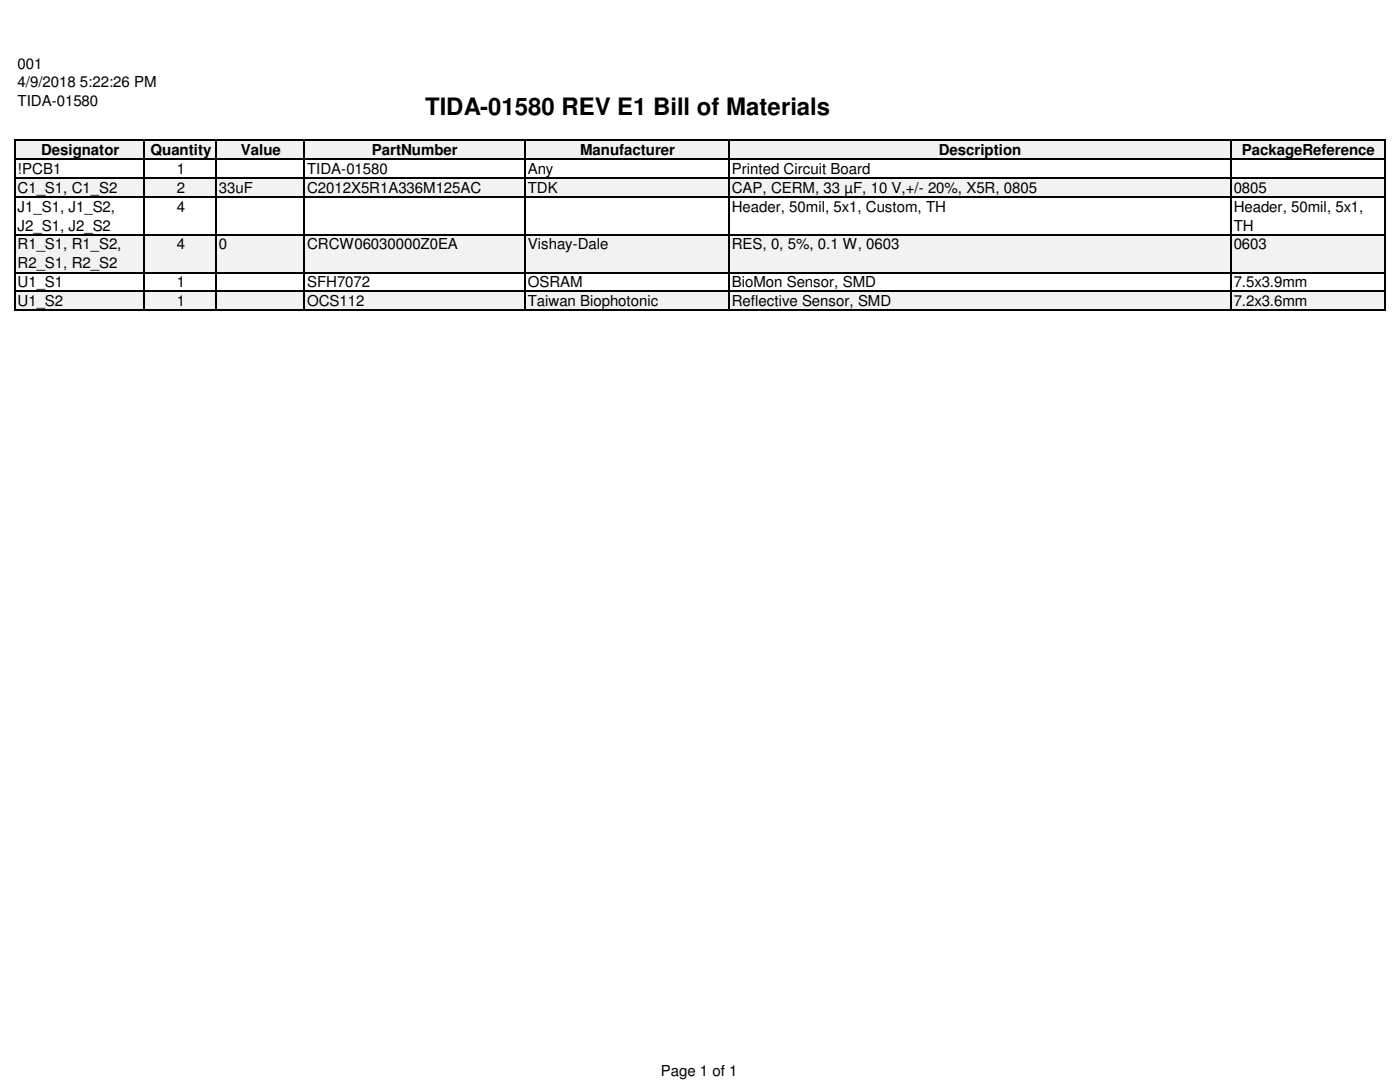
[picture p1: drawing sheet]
<svg xmlns="http://www.w3.org/2000/svg" width="279mm" height="216mm" viewBox="0 0 279 216" stroke-linecap="round" stroke-linejoin="round" font-family="sans-serif">
<defs><g id="words">
<text font-size="4.8" x="84.8" y="23">TIDA-01580 REV E1 Bill of Materials</text>
<g font-size="3">
<text x="3.5" y="13.7">001</text>
<text x="3.5" y="17.4">4/9/2018 5:22:26 PM</text>
<text x="3.5" y="21.2">TIDA-01580</text>
<text x="3.5" y="34.7">!PCB1</text>
<text x="8.2" y="31">Designator</text>
<text x="30.1" y="31">Quantity</text>
<text x="35.3" y="34.7">1</text>
<text x="48.1" y="31">Value</text>
<text x="61.3" y="34.7">TIDA-01580</text>
<text x="74.2" y="31">PartNumber</text>
<text x="105.3" y="34.7">Any</text>
<text x="115.8" y="31">Manufacturer</text>
<text x="146" y="34.7">Printed Circuit Board</text>
<text x="187.4" y="31">Description</text>
<text x="247.9" y="31">PackageReference</text>
<text x="3.5" y="38.5">C1_S1, C1_S2</text>
<text x="35.3" y="38.5">2</text>
<text x="43.7" y="38.5">33uF</text>
<text x="61.3" y="38.5">C2012X5R1A336M125AC</text>
<text x="105.3" y="38.5">TDK</text>
<text x="146" y="38.5">CAP, CERM, 33 µF, 10 V,+/- 20%, X5R, 0805</text>
<text x="246.2" y="38.5">0805</text>
<text x="3.5" y="42.2">J1_S1, J1_S2,</text>
<text x="3.5" y="46">J2_S1, J2_S2</text>
<text x="35.3" y="42.2">4</text>
<text x="146" y="42.2">Header, 50mil, 5x1, Custom, TH</text>
<text x="246.2" y="42.2">Header, 50mil, 5x1,</text>
<text x="246.2" y="46">TH</text>
<text x="3.5" y="49.8">R1_S1, R1_S2,</text>
<text x="3.5" y="53.6">R2_S1, R2_S2</text>
<text x="35.3" y="49.8">4</text>
<text x="43.7" y="49.8">0</text>
<text x="61.3" y="49.8">CRCW06030000Z0EA</text>
<text x="105.3" y="49.8">Vishay-Dale</text>
<text x="146" y="49.8">RES, 0, 5%, 0.1 W, 0603</text>
<text x="246.2" y="49.8">0603</text>
<text x="3.5" y="57.3">U1_S1</text>
<text x="35.3" y="57.3">1</text>
<text x="61.3" y="57.3">SFH7072</text>
<text x="105.3" y="57.3">OSRAM</text>
<text x="146" y="57.3">BioMon Sensor, SMD</text>
<text x="246.2" y="57.3">7.5x3.9mm</text>
<text x="3.5" y="61.1">U1_S2</text>
<text x="35.3" y="61.1">1</text>
<text x="61.3" y="61.1">OCS112</text>
<text x="105.3" y="61.1">Taiwan Biophotonic</text>
<text x="146" y="61.1">Reflective Sensor, SMD</text>
<text x="246.2" y="61.1">7.2x3.6mm</text>
<text x="131.9" y="214.6">Page 1 of 1</text>
</g>
</g></defs>
<g fill="#f2f2f2">
<path d="M3.1 28h273.4v3.8h-273.4z"/>
<path d="M3.1 35.5h273.4v3.8h-273.4z"/>
<path d="M3.1 46.8h273.4v7.6h-273.4z"/>
<path d="M3.1 58.1h273.4v3.8h-273.4z"/>
</g>
<g fill="none" stroke="#000" stroke-width=".3">
<path d="M2.9 27.9v34.2M3.1 28h273.5M3.1 31.8h273.5M3.1 35.5h273.5M3.1 39.3h273.5M28.8 28.2v33.9M43.1 28.2v33.9M60.7 28.2v33.9M104.8 28.2v33.9M145.5 28.2v33.9M245.6 28.2v33.9M276.5 28.2v33.9"/>
<path d="M3.1 46.8h273.5M3.1 54.4h273.5M3.1 58.1h273.5M3.1 61.9h273.5"/>
</g>
<use href="#words"/>
</svg>
